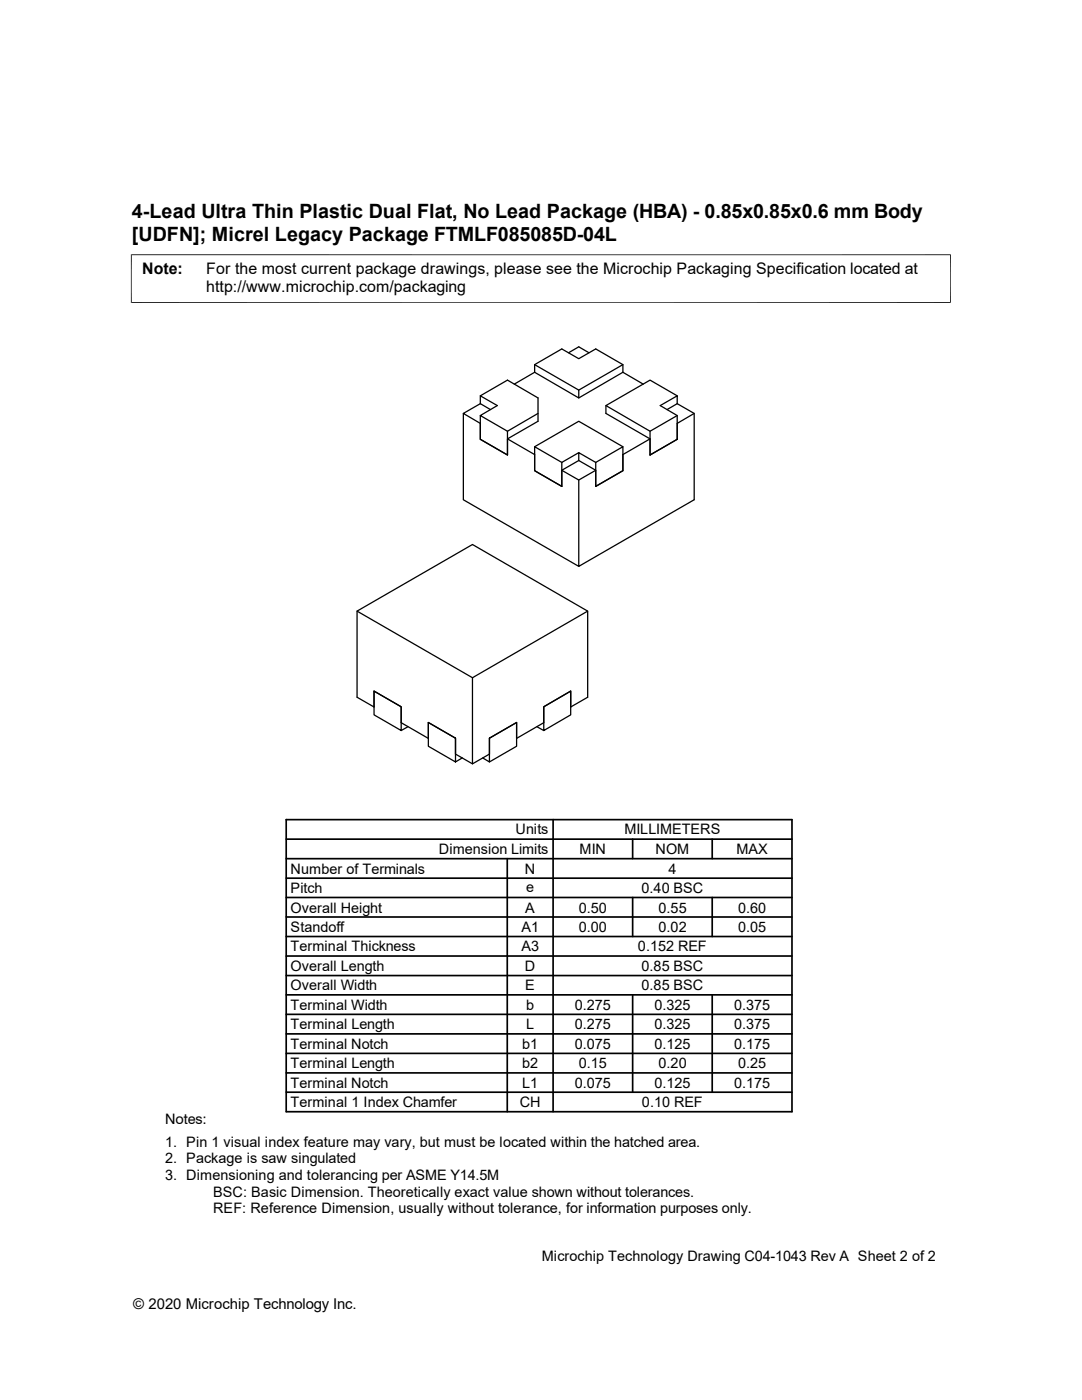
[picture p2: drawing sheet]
<svg xmlns="http://www.w3.org/2000/svg" width="216mm" height="279mm" viewBox="0 0 216 279" stroke-linecap="round" stroke-linejoin="round" font-family="sans-serif">
<defs><g id="words">
<g font-size="3.9">
<text x="26.3" y="43.5">4-Lead Ultra Thin Plastic Dual Flat, No Lead Package (HBA) - 0.85x0.85x0.6 mm Body</text>
<text x="26.3" y="48">[UDFN]; Micrel Legacy Package FTMLF085085D-04L</text>
</g>
<g font-size="3.2">
<text x="28.4" y="54.6">Note:</text>
<text x="41.1" y="54.6">For the most current package drawings, please see the Microchip Packaging Specification located at</text>
<text x="41.1" y="58.3">http://www.microchip.com/packaging</text>
</g>
<text font-size="3" x="26.6" y="261.3">© 2020 Microchip Technology Inc.</text>
<g font-size="2.9">
<text x="102.9" y="166.5">Units</text>
<text x="124.6" y="166.5">MILLIMETERS</text>
<text x="87.5" y="170.4">Dimension Limits</text>
<text x="115.7" y="170.4">MIN</text>
<text x="130.8" y="170.4">NOM</text>
<text x="146.9" y="170.4">MAX</text>
<text x="58" y="174.3">Number of Terminals</text>
<text x="58" y="178.2">Pitch</text>
<text x="104.7" y="174.3">N</text>
<text x="105" y="177.9">e</text>
<text x="128" y="178.2">0.40 BSC</text>
<text x="133.4" y="174.3">4</text>
<text x="58" y="182.1">Overall Height</text>
<text x="58" y="186">Standoff</text>
<text x="104.1" y="186">A1</text>
<text x="104.8" y="182.1">A</text>
<text x="115.5" y="182.1">0.50</text>
<text x="115.5" y="186">0.00</text>
<text x="131.4" y="182.1">0.55</text>
<text x="131.4" y="186">0.02</text>
<text x="147.3" y="182.1">0.60</text>
<text x="147.3" y="186">0.05</text>
<text x="58" y="189.9">Terminal Thickness</text>
<text x="104.1" y="189.9">A3</text>
<text x="127.3" y="189.9">0.152 REF</text>
<text x="58" y="197.7">Overall Width</text>
<text x="58" y="193.8">Overall Length</text>
<text x="104.7" y="193.8">D</text>
<text x="104.8" y="197.7">E</text>
<text x="128" y="197.7">0.85 BSC</text>
<text x="128" y="193.8">0.85 BSC</text>
<text x="58" y="201.5">Terminal Width</text>
<text x="105" y="201.5">b</text>
<text x="114.7" y="201.5">0.275</text>
<text x="130.6" y="201.5">0.325</text>
<text x="146.5" y="201.5">0.375</text>
<text x="58" y="205.4">Terminal Length</text>
<text x="58" y="209.3">Terminal Notch</text>
<text x="104.2" y="209.3">b1</text>
<text x="105" y="205.4">L</text>
<text x="114.7" y="209.3">0.075</text>
<text x="114.7" y="205.4">0.275</text>
<text x="130.6" y="209.3">0.125</text>
<text x="130.6" y="205.4">0.325</text>
<text x="146.5" y="209.3">0.175</text>
<text x="146.5" y="205.4">0.375</text>
<text x="58" y="213.2">Terminal Length</text>
<text x="104.2" y="213.2">b2</text>
<text x="115.5" y="213.2">0.15</text>
<text x="131.4" y="213.2">0.20</text>
<text x="147.3" y="213.2">0.25</text>
<text x="58" y="217.1">Terminal Notch</text>
<text x="58" y="221">Terminal 1 Index Chamfer</text>
<text x="103.7" y="221">CH</text>
<text x="104.2" y="217.1">L1</text>
<text x="114.7" y="217.1">0.075</text>
<text x="128.1" y="221">0.10 REF</text>
<text x="130.6" y="217.1">0.125</text>
<text x="146.5" y="217.1">0.175</text>
<text x="32.9" y="224.3">Notes:</text>
<text x="32.9" y="228.9">1. Pin 1 visual index feature may vary, but must be located within the hatched area.</text>
<text x="32.9" y="232.2">2. Package is saw singulated</text>
<text x="32.9" y="235.5">3. Dimensioning and tolerancing per ASME Y14.5M</text>
<text x="42.5" y="238.8">BSC: Basic Dimension. Theoretically exact value shown without tolerances.</text>
<text x="42.5" y="242.1">REF: Reference Dimension, usually without tolerance, for information purposes only.</text>
<text x="108.1" y="251.6">Microchip Technology Drawing C04-1043 Rev A Sheet 2 of 2</text>
</g>
</g></defs>
<g fill="none" stroke="#000" stroke-width=".25">
<path d="M95.8 79l5.5-3.1 6.1 3.5v4.7l-6.1 3.5v3.2l-5.5-3.1v-3.2l-3.3-2 3.3-1.9M106.7 74.3v-1.5l5.4-3.2 3.4 2 3.4-2 5.4 3.2v1.5M106.7 72.8l8.8 5.1v1.5M106.7 74.3l8.8 5.1 8.8-5.1M106.7 74.3l-4.1 2.4M113.5 70.4l2-1.2 2 1.2M124.3 72.8l-8.8 5.1M124.3 74.3l4.1 2.4M135.1 79l-5.4-3.1-8.8 5 8.8 5.2 5.4-3.2M92.5 82.5v17.2l23 13.3M95.8 80.6v-1.6l3.4 1.9-3.4 2v4.8l5.5 3.1v-4.7l-5.5-3.2M95.8 80.6l2.1 1.1"/>
<path d="M101.3 87.6l5.4 3.1v3.2l5.4 3.2M106.7 89.2l8.8-5.1 8.8 5.1M107.4 82.5l-6.1 3.6M112.1 92.3l-5.4-3.1v4.7l5.4 3.2M112.1 93.9l3.4 1.9 3.4-1.9M115.5 91.9v-1.6l3.4 2M115.5 90.3l-3.4 2v4.8M115.5 91.9l-3.4 2v3.2M115.5 91.9l3.4 2v3.2M118.9 92.3l5.4-3.1v4.7l-5.4 3.2M118.9 92.3v4.8M120.9 80.9v1.6l8.8 5.1v3.2"/>
<path d="M129.7 87.6l-5.4 3.1v3.2l-5.4 3.2M129.7 86.1v4.7M135.1 80.6v-1.6l-3.4 1.9 3.4 2v4.8M135.1 80.6l3.4 1.9v17.2l-23 13.3v-17.2M135.1 87.7l-5.4 3.1M135.1 80.6l-2 1.1M138.5 82.5l-3.4 2v3.2M71.2 122l23.1-13.3 23 13.3v17.1l-3.4 2v-3.2l-5.4 3.2v3.1l-5.4 3.2v-3.2l-5.4 3.1v3.2l-3.4 1.9-3.4-1.9v-3.2l-5.4-3.1v3.2l-5.4-3.2v-3.1l-5.5-3.2v3.2l-3.4-2zM71.2 122l23.1 13.3M74.6 137.9l5.5 3.2v4.7l-5.5-3.1zM117.3 122l-23 13.3v17.1M81.4 145l-1.3 .8"/>
<path d="M92.2 151.3l-1.3 .8v-4.8l-5.4-3.1v4.7l5.4 3.2M97.7 147.3v4.8l-1.4-.8M97.7 147.3l5.4-3.1v4.7l-5.4 3.2M107.1 145l1.4 .8M108.5 141.1l5.4-3.2v4.8l-5.4 3.1z"/>
</g>
<path d="M26.1 50.8h163.6M26.2 50.8v9.7M189.7 50.8v9.7M26.1 60.4h163.6" fill="none" stroke="#000" stroke-width=".2"/>
<g fill="none" stroke="#000" stroke-width=".34">
<path d="M57.1 179.1h100.9M57.1 175.3h100.9M57.1 171.4h100.9M57.1 167.5h100.9M57.1 163.6h100.9v58.3h-100.9zM101.2 171.4v50.5M110.4 163.6v58.3M126.2 167.5v3.9M126.2 179.1v7.8M142.1 167.5v3.9M142.1 179.1v7.8M57.1 183h100.9"/>
<path d="M57.1 190.8h100.9M57.1 186.9h100.9M57.1 194.7h100.9M57.1 198.5h100.9M126.2 198.5v19.5M142.1 198.5v19.5M57.1 202.4h100.9M57.1 206.3h100.9M57.1 210.2h100.9M57.1 218h100.9M57.1 214.1h100.9"/>
</g>
<use href="#words"/>
</svg>
